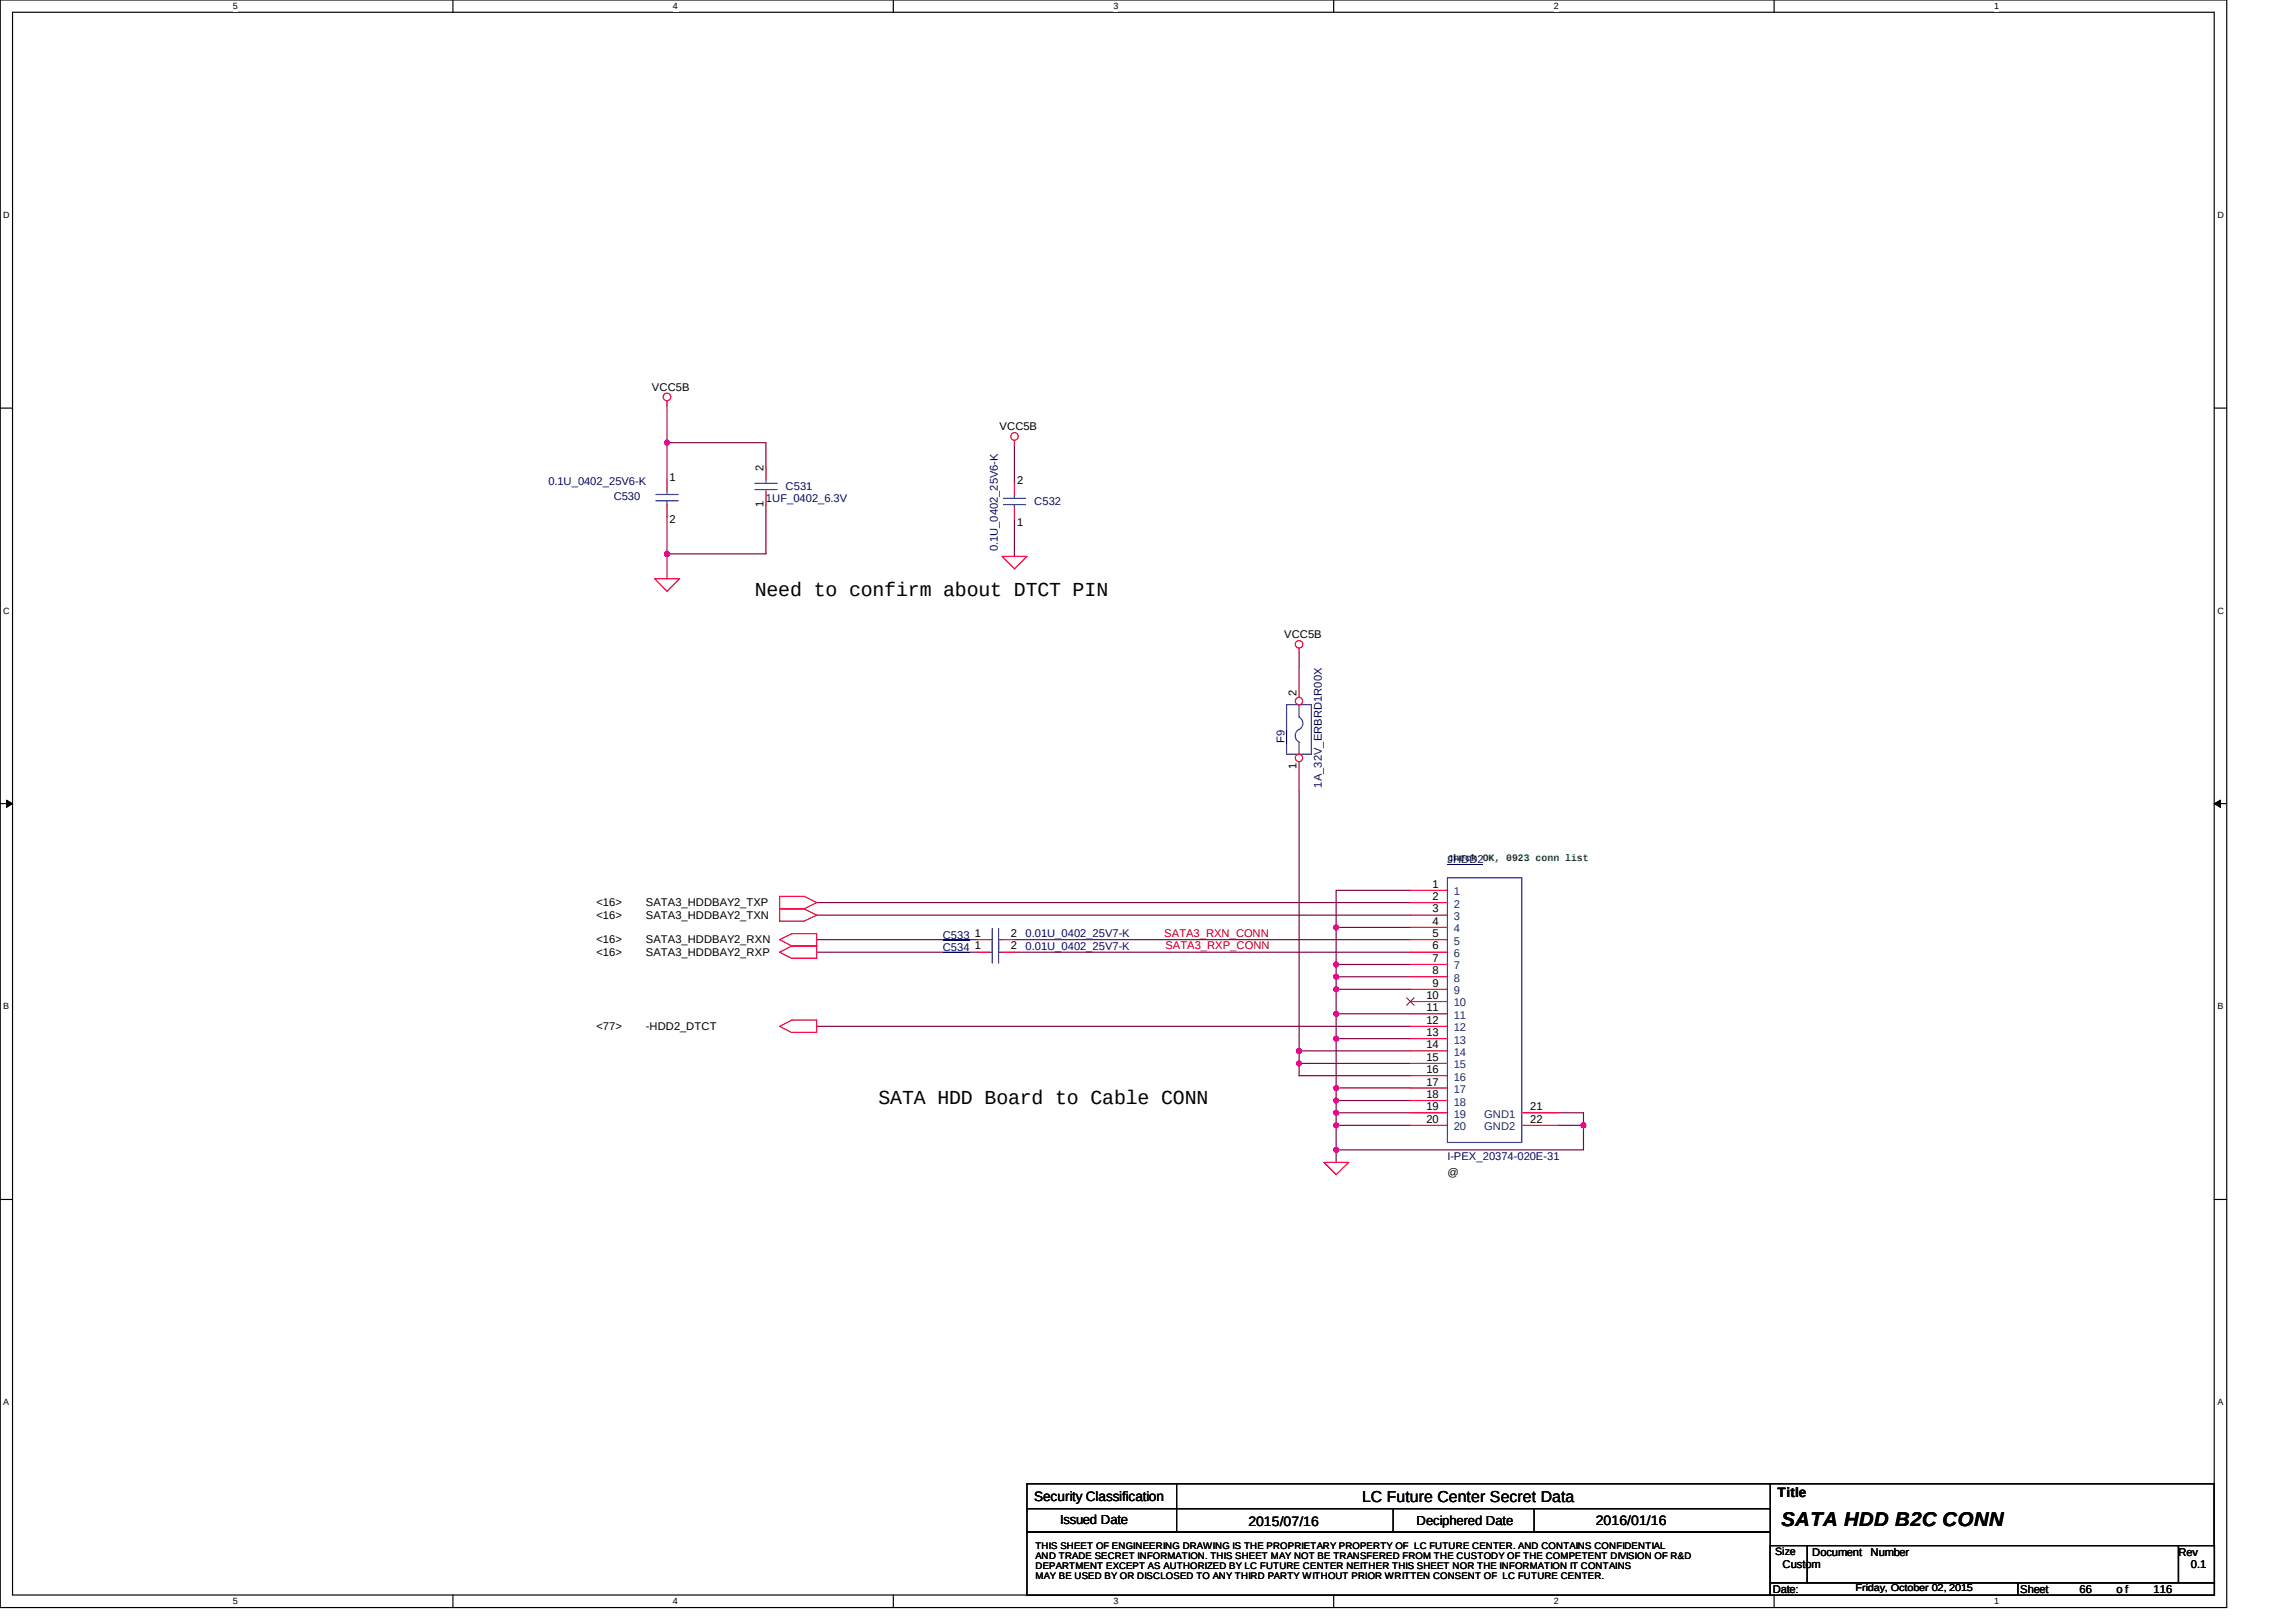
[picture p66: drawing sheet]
<svg xmlns="http://www.w3.org/2000/svg" width="297mm" height="210mm" viewBox="0 0 297 210" stroke-linecap="round" stroke-linejoin="round" font-family="sans-serif">
<defs><g id="words">
<g font-size="2.6">
<text x="97.6" y="77.2">Need to confirm about DTCT PIN</text>
<text x="113.7" y="142.8">SATA HDD Board to Cable CONN</text>
<text x="230.5" y="197.5">SATA HDD B2C CONN</text>
</g>
<text font-size="2" x="176.2" y="194.3">LC Future Center Secret Data</text>
<g font-size="1.8">
<text x="133.8" y="194.2">Security Classification</text>
<text x="161.5" y="197.5">2015/07/16</text>
<text x="206.4" y="197.3">2016/01/16</text>
<text x="230" y="193.8">Title</text>
</g>
<g font-size="1.7">
<text x="137.2" y="197.2">Issued Date</text>
<text x="183.3" y="197.4">Deciphered Date</text>
</g>
<g font-size="1.4">
<text x="84.3" y="50.6">VCC5B</text>
<text x="129.3" y="55.7">VCC5B</text>
<text x="86.6" y="62.3">1</text>
<text x="98.8" y="65.6" transform="rotate(-90 98.8 65.6)">1</text>
<text x="98.8" y="61" transform="rotate(-90 98.8 61)">2</text>
<text x="131.6" y="62.6">2</text>
<text x="86.6" y="67.7">2</text>
<text x="131.6" y="68">1</text>
<text x="166.1" y="82.6">VCC5B</text>
<text x="167.7" y="90.1" transform="rotate(-90 167.7 90.1)">2</text>
<text x="167.7" y="99.5" transform="rotate(-90 167.7 99.5)">1</text>
<text x="77.2" y="117.3">&lt;16&gt;</text>
<text x="77.2" y="118.9">&lt;16&gt;</text>
<text x="83.6" y="117.3">SATA3_HDDBAY2_TXP</text>
<text x="83.6" y="118.9">SATA3_HDDBAY2_TXN</text>
<text x="185.3" y="114.9">1</text>
<text x="185.3" y="116.5">2</text>
<text x="185.3" y="118.1">3</text>
<text x="185.3" y="119.7">4</text>
<text x="77.2" y="122.1">&lt;16&gt;</text>
<text x="77.2" y="123.7">&lt;16&gt;</text>
<text x="83.6" y="122.1">SATA3_HDDBAY2_RXN</text>
<text x="83.6" y="123.7">SATA3_HDDBAY2_RXP</text>
<text x="126.1" y="122.9">1</text>
<text x="126.1" y="121.3">1</text>
<text x="130.8" y="122.9">2</text>
<text x="130.8" y="121.3">2</text>
<text x="185.3" y="121.3">5</text>
<text x="185.3" y="122.9">6</text>
<text x="185.3" y="124.5">7</text>
<text x="184.5" y="129.3">10</text>
<text x="184.5" y="130.9">11</text>
<text x="185.3" y="126.1">8</text>
<text x="185.3" y="127.7">9</text>
<text x="77.2" y="133.3">&lt;77&gt;</text>
<text x="83.6" y="133.3">-HDD2_DTCT</text>
<text x="184.5" y="132.5">12</text>
<text x="184.5" y="134.1">13</text>
<text x="184.5" y="135.7">14</text>
<text x="184.5" y="137.3">15</text>
<text x="184.5" y="138.9">16</text>
<text x="184.5" y="140.5">17</text>
<text x="184.5" y="142.1">18</text>
<text x="184.5" y="143.7">19</text>
<text x="198" y="143.7">21</text>
<text x="184.5" y="145.3">20</text>
<text x="198" y="145.3">22</text>
<text x="187.3" y="152.2">@</text>
<text x="229.7" y="201.3">Size</text>
<text x="230.6" y="202.9">Custom</text>
<text x="234.5" y="201.3">Document</text>
<text x="242" y="201.3">Number</text>
<text x="281.8" y="201.3">Rev</text>
<text x="283.4" y="202.9">0.1</text>
<text x="229.3" y="206.1">Date:</text>
<text x="261.3" y="206.1">Sheet</text>
<text x="269" y="206.1">66</text>
<text x="273.8" y="206.1">o f</text>
<text x="278.6" y="206.1">116</text>
</g>
<g font-size="1.4" fill="#000080">
<text x="70.9" y="62.7">0.1U_0402_25V6-K</text>
<text x="79.4" y="64.7">C530</text>
<text x="99.1" y="65">1UF_0402_6.3V</text>
<text x="101.6" y="63.4">C531</text>
<text x="133.8" y="65.3">C532</text>
<text x="129.1" y="71.4" transform="rotate(-90 129.1 71.4)">0.1U_0402_25V6-K</text>
<text x="166.2" y="96.2" transform="rotate(-90 166.2 96.2)">F9</text>
<text x="171" y="101.9" transform="rotate(-90 171 101.9)">1A_32V_ERBRD1R00X</text>
<text x="187.3" y="111.7">JHDD2</text>
<text x="122" y="123.1">C534</text>
<text x="122" y="121.5">C533</text>
<text x="132.7" y="122.9">0.01U_0402_25V7-K</text>
<text x="132.7" y="121.3">0.01U_0402_25V7-K</text>
<text x="187.3" y="150.1">I-PEX_20374-020E-31</text>
</g>
<g font-size="1.4" fill="#004080">
<text x="188.1" y="115.9">1</text>
<text x="188.1" y="117.5">2</text>
<text x="188.1" y="119.1">3</text>
<text x="188.1" y="120.7">4</text>
<text x="188.1" y="122.3">5</text>
<text x="188.1" y="123.9">6</text>
<text x="188.1" y="125.4">7</text>
<text x="188.1" y="127.1">8</text>
<text x="188.1" y="128.7">9</text>
<text x="188.1" y="130.2">10</text>
<text x="188.1" y="131.9">11</text>
<text x="188.1" y="133.5">12</text>
<text x="188.1" y="135">13</text>
<text x="188.1" y="136.7">14</text>
<text x="188.1" y="138.3">15</text>
<text x="188.1" y="139.9">16</text>
<text x="188.1" y="141.5">17</text>
<text x="188.1" y="143.1">18</text>
<text x="188.1" y="144.7">19</text>
<text x="188.1" y="146.3">20</text>
<text x="192" y="144.7">GND1</text>
<text x="192" y="146.3">GND2</text>
</g>
<g font-size="1.4" fill="#f00">
<text x="150.6" y="121.2">SATA3_RXN_CONN</text>
<text x="150.8" y="122.8">SATA3_RXP_CONN</text>
</g>
<text font-size="1.3" fill="#008000" x="187.3" y="111.4">check OK, 0923 conn list</text>
<text font-size="1.3" x="240.1" y="206">Friday, October 02, 2015</text>
<g font-size="1.2">
<text x="30.1" y="1.2">5</text>
<text x="87.1" y="1.2">4</text>
<text x="144" y="1.2">3</text>
<text x="201" y="1.2">2</text>
<text x="258" y="1.2">1</text>
<text x=".4" y="28.2">D</text>
<text x="286.9" y="28.2">D</text>
<text x=".4" y="79.4">C</text>
<text x="286.9" y="79.4">C</text>
<text x=".4" y="130.6">B</text>
<text x="286.9" y="130.6">B</text>
<text x=".4" y="181.8">A</text>
<text x="286.9" y="181.8">A</text>
<text x="134" y="200.5">THIS SHEET OF ENGINEERING DRAWING IS THE PROPRIETARY PROPERTY OF LC FUTURE CENTER. AND CONTAINS CONFIDENTIAL</text>
<text x="134" y="201.8">AND TRADE SECRET INFORMATION. THIS SHEET MAY NOT BE TRANSFERED FROM THE CUSTODY OF THE COMPETENT DIVISION OF R&amp;D</text>
<text x="134" y="203.1">DEPARTMENT EXCEPT AS AUTHORIZED BY LC FUTURE CENTER NEITHER THIS SHEET NOR THE INFORMATION IT CONTAINS</text>
<text x="30.1" y="207.6">5</text>
<text x="87.1" y="207.6">4</text>
<text x="134" y="204.4">MAY BE USED BY OR DISCLOSED TO ANY THIRD PARTY WITHOUT PRIOR WRITTEN CONSENT OF LC FUTURE CENTER.</text>
<text x="144" y="207.6">3</text>
<text x="201" y="207.6">2</text>
<text x="258" y="207.6">1</text>
</g>
</g></defs>
<path d="M0 0h288.1v208h-288.1zM1.6 1.6h284.9v204.8h-284.9z" fill="none" stroke="#000" stroke-width=".15"/>
<g fill="#fff">
<path d="M30.1 .1h.7v1.3h-.7z" fill-rule="evenodd"/>
<path d="M30.1 206.6h.7v1.3h-.7z" fill-rule="evenodd"/>
</g>
<path d="M58.6 0v1.6M58.6 206.4v1.6" fill="none" stroke="#000" stroke-width=".15"/>
<g fill="#fff">
<path d="M87.1 .1h.6v1.3h-.6z" fill-rule="evenodd"/>
<path d="M87.1 206.6h.6v1.3h-.6z" fill-rule="evenodd"/>
</g>
<path d="M115.6 0v1.6M115.6 206.4v1.6" fill="none" stroke="#000" stroke-width=".15"/>
<g fill="#fff">
<path d="M144 .1h.7v1.3h-.7z" fill-rule="evenodd"/>
<path d="M144 206.6h.7v1.3h-.7z" fill-rule="evenodd"/>
</g>
<path d="M172.5 0v1.6M172.5 206.4v1.6" fill="none" stroke="#000" stroke-width=".15"/>
<g fill="#fff">
<path d="M201 .1h.6v1.3h-.6z" fill-rule="evenodd"/>
<path d="M201 206.6h.6v1.3h-.6z" fill-rule="evenodd"/>
</g>
<path d="M229.5 0v1.6M229.5 206.4v1.6" fill="none" stroke="#000" stroke-width=".15"/>
<g fill="#fff">
<path d="M258 .1h.6v1.3h-.6z" fill-rule="evenodd"/>
<path d="M258 206.6h.6v1.3h-.6z" fill-rule="evenodd"/>
<path d="M.4 27.2h.9v1.3h-.9z" fill-rule="evenodd"/>
<path d="M286.9 27.2h.8v1.3h-.8z" fill-rule="evenodd"/>
<path d="M.4 78.4h.9v1.3h-.9z" fill-rule="evenodd"/>
<path d="M286.9 78.4h.8v1.3h-.8z" fill-rule="evenodd"/>
</g>
<path d="M0 52.8h1.6M286.5 52.8h1.6" fill="none" stroke="#000" stroke-width=".15"/>
<g fill="#fff">
<path d="M.4 129.6h.8v1.3h-.8z" fill-rule="evenodd"/>
<path d="M286.9 129.6h.8v1.3h-.8z" fill-rule="evenodd"/>
</g>
<path d="M0 104h1.6M286.5 104h1.6" fill="none" stroke="#000" stroke-width=".15"/>
<path d="M.8 103.5l.8 .5-.8 .5zM286.5 104l.8-.5v1z" fill="#000"/>
<path d="M.8 103.5l.8 .5-.8 .5zM286.5 104l.8-.5v1z" fill="none" stroke="#000" stroke-width=".13"/>
<g fill="#fff">
<path d="M.4 180.8h.8v1.3h-.8z" fill-rule="evenodd"/>
<path d="M286.9 180.8h.8v1.3h-.8z" fill-rule="evenodd"/>
</g>
<path d="M0 155.2h1.6M286.5 155.2h1.6" fill="none" stroke="#000" stroke-width=".15"/>
<path d="M86.3 57.3v4.8M99.1 57.3v3.2M99.1 65.3v6.4h-12.8v3.2" fill="none" stroke="#800040" stroke-width=".15"/>
<circle cx="86.3" cy="71.7" r=".32" fill="#f0f"/>
<circle cx="86.3" cy="71.7" r=".32" fill="none" stroke="#f0f" stroke-width=".15"/>
<path d="M86.3 52.5v4.8h12.8" fill="none" stroke="#800040" stroke-width=".15"/>
<circle cx="86.3" cy="57.3" r=".32" fill="#f0f"/>
<circle cx="86.3" cy="57.3" r=".32" fill="none" stroke="#f0f" stroke-width=".15"/>
<path d="M131.2 57.6v4.8M86.3 66.9v4.8M131.2 67.2v4.8M105.7 116.8h76.8M105.7 118.4h76.8M172.9 115.2h9.6M105.7 121.6h20.7M105.7 123.2h20.7M131.2 121.6h51.3M131.2 123.2h51.3M182.5 124.8h-9.6v1.6" fill="none" stroke="#800040" stroke-width=".15"/>
<circle cx="172.9" cy="124.8" r=".32" fill="#f0f"/>
<circle cx="172.9" cy="124.8" r=".32" fill="none" stroke="#f0f" stroke-width=".15"/>
<path d="M172.9 120h9.6" fill="none" stroke="#800040" stroke-width=".15"/>
<circle cx="172.9" cy="120" r=".32" fill="#f0f"/>
<circle cx="172.9" cy="120" r=".32" fill="none" stroke="#f0f" stroke-width=".15"/>
<path d="M168.1 84.5v1.9M168.1 102.4v33.6M172.9 115.2v9.6M182.5 134.4h-9.6v6.4" fill="none" stroke="#800040" stroke-width=".15"/>
<circle cx="168.1" cy="136" r=".32" fill="#f0f"/>
<circle cx="168.1" cy="136" r=".32" fill="none" stroke="#f0f" stroke-width=".15"/>
<path d="M201.6 144h3.3v1.6" fill="none" stroke="#800040" stroke-width=".15"/>
<circle cx="204.9" cy="145.6" r=".32" fill="#f0f"/>
<circle cx="204.9" cy="145.6" r=".32" fill="none" stroke="#f0f" stroke-width=".15"/>
<path d="M172.9 148.8h32" fill="none" stroke="#800040" stroke-width=".15"/>
<circle cx="172.9" cy="148.8" r=".32" fill="#f0f"/>
<circle cx="172.9" cy="148.8" r=".32" fill="none" stroke="#f0f" stroke-width=".15"/>
<path d="M105.7 132.8h76.8M182.5 131.2h-9.6v3.2M172.9 148.8v1.6M201.6 145.6h3.3v3.2" fill="none" stroke="#800040" stroke-width=".15"/>
<circle cx="172.9" cy="134.4" r=".32" fill="#f0f"/>
<circle cx="172.9" cy="134.4" r=".32" fill="none" stroke="#f0f" stroke-width=".15"/>
<circle cx="172.9" cy="131.2" r=".32" fill="#f0f"/>
<circle cx="172.9" cy="131.2" r=".32" fill="none" stroke="#f0f" stroke-width=".15"/>
<path d="M168.1 139.2h14.4M182.5 136h-14.4v1.6h14.4" fill="none" stroke="#800040" stroke-width=".15"/>
<circle cx="168.1" cy="137.6" r=".32" fill="#f0f"/>
<circle cx="168.1" cy="137.6" r=".32" fill="none" stroke="#f0f" stroke-width=".15"/>
<path d="M168.1 137.6v1.6M172.9 126.4h9.6" fill="none" stroke="#800040" stroke-width=".15"/>
<circle cx="172.9" cy="126.4" r=".32" fill="#f0f"/>
<circle cx="172.9" cy="126.4" r=".32" fill="none" stroke="#f0f" stroke-width=".15"/>
<path d="M172.9 126.4v1.6h9.6" fill="none" stroke="#800040" stroke-width=".15"/>
<circle cx="172.9" cy="128" r=".32" fill="#f0f"/>
<circle cx="172.9" cy="128" r=".32" fill="none" stroke="#f0f" stroke-width=".15"/>
<path d="M172.9 128v3.2M172.9 140.8h9.6" fill="none" stroke="#800040" stroke-width=".15"/>
<circle cx="172.9" cy="140.8" r=".32" fill="#f0f"/>
<circle cx="172.9" cy="140.8" r=".32" fill="none" stroke="#f0f" stroke-width=".15"/>
<path d="M172.9 140.8v1.6h9.6" fill="none" stroke="#800040" stroke-width=".15"/>
<circle cx="172.9" cy="142.4" r=".32" fill="#f0f"/>
<circle cx="172.9" cy="142.4" r=".32" fill="none" stroke="#f0f" stroke-width=".15"/>
<path d="M172.9 142.4v1.6h9.6" fill="none" stroke="#800040" stroke-width=".15"/>
<circle cx="172.9" cy="144" r=".32" fill="#f0f"/>
<circle cx="172.9" cy="144" r=".32" fill="none" stroke="#f0f" stroke-width=".15"/>
<path d="M172.9 144v1.6h9.6" fill="none" stroke="#800040" stroke-width=".15"/>
<circle cx="172.9" cy="145.6" r=".32" fill="#f0f"/>
<circle cx="172.9" cy="145.6" r=".32" fill="none" stroke="#f0f" stroke-width=".15"/>
<path d="M172.9 145.6v3.2" fill="none" stroke="#800040" stroke-width=".15"/>
<g fill="none" stroke="#f00" stroke-width=".15">
<path d="M86.3 51.8v.7M131.2 57v.6M86.3 62.1v1.6M86.3 65.3v1.6M87.9 74.9h-3.2l1.6 1.6 1.6-1.6M99.1 60.5v1.6M99.1 63.7v1.6M131.2 62.4v1.6M131.2 65.6v1.6M131.2 73.6l1.7-1.6h-3.3l1.7 1.6M168.1 83.9v.6M100.9 116h3.1l1.7 .8-1.7 .8 1.7 .8-1.7 .8h-3.1z"/>
<path d="M100.9 117.6h3.1M182.5 115.2h4.8M182.5 116.8h4.8M182.5 118.4h4.8M102.4 122.4l-1.5-.8 1.5-.8h3.3v3.2h-3.3M102.4 133.6h3.3v-1.6h-3.3l-1.5 .8 1.5 .8M102.4 122.4h3.3M102.4 122.4l-1.5 .8 1.5 .8M126.4 123.2h1.7M126.4 121.6h1.7M129.6 123.2h1.6M129.6 121.6h1.6"/>
<path d="M182.5 123.2h4.8M182.5 120h4.8M182.5 121.6h4.8M182.5 124.8h4.8M182.5 126.4h4.8M182.5 128h4.8M182.5 129.6h4.8M182.5 131.2h4.8M182.5 132.8h4.8M182.5 134.4h4.8M182.5 136h4.8M182.5 137.6h4.8"/>
<path d="M182.5 139.2h4.8M174.4 150.4h-3.1l1.6 1.6 1.6-1.6M182.5 140.8h4.8M182.5 142.4h4.8M182.5 144h4.8M182.5 145.6h4.8M196.8 144h4.8M196.8 145.6h4.8"/>
<circle cx="86.3" cy="51.4" r=".49"/>
<circle cx="131.2" cy="56.5" r=".49"/>
<circle cx="168.1" cy="83.4" r=".49"/>
</g>
<path d="M132.9 192h96.1v3.2h-96.1zM132.9 195.2h96.1v3.1h-96.1zM132.9 198.3h96.1v8.1h-96.1zM152.2 192v6.3M180.2 195.2v3.1M198.5 195.2v3.1M228.8 192h57.7v8M229 200h4.8v4.8h-4.8zM229 204.8h32.1v1.6h-32.1zM233.8 200h48v4.8h-48zM261 204.8h25.5v1.6h-25.5zM281.8 200h4.7v4.8h-4.7z" fill="none" stroke="#000" stroke-width=".15"/>
<g fill="none" stroke="#00f" stroke-width=".15">
<path d="M84.8 64.8h2.9M84.8 64h2.9M86.3 63.7v.3M86.3 64.8v.5M97.6 62.5h2.9M97.6 63.4h2.9M99.1 62.1v.4M99.1 63.4v.3M129.8 64.5h2.9M129.8 65.3h2.9M131.2 64v.5M131.2 65.3v.3"/>
<path d="M166.4 91.2h3.3v6.4h-3.3zM168.1 94.4a.94 .94 0 0 0 0 1.6v1.6M168.1 92.8a.94 .94 0 0 1 0 1.6M168.1 91.2v1.6M187.3 113.6h9.6v34.2h-9.6zM128.1 123.2h.3M128.1 121.6h.3M128.4 120.2v4.4M129.2 123.2h.4M129.2 120.2v4.4M129.2 121.6h.4"/>
</g>
<path d="M187.3 111.9h4.6M122 123.3h3.4" fill="none" stroke="#000080" stroke-width=".13"/>
<path d="M182 129.1l1 1M183 129.1l-1 1" fill="none" stroke="#804000" stroke-width=".13"/>
<path d="M122 121.7h3.4" fill="none" stroke="#000080" stroke-width=".14"/>
<path d="M166.3 94.5h.1v1.7h-.1z" fill-rule="evenodd" fill="#000080"/>
<circle cx="168.1" cy="90.7" r=".47" fill="#fff"/>
<g fill="none" stroke="#f00" stroke-width=".15">
<path d="M168.1 86.4v3.8"/>
<circle cx="168.1" cy="90.7" r=".47"/>
</g>
<circle cx="168.1" cy="98.1" r=".47" fill="#fff"/>
<g fill="none" stroke="#f00" stroke-width=".15">
<path d="M168.1 98.6v3.8"/>
<circle cx="168.1" cy="98.1" r=".47"/>
</g>
<circle cx="86.3" cy="71.7" r=".32" fill="#f0f"/>
<circle cx="86.3" cy="71.7" r=".32" fill="none" stroke="#f0f" stroke-width=".15"/>
<circle cx="86.3" cy="57.3" r=".32" fill="#f0f"/>
<circle cx="86.3" cy="57.3" r=".32" fill="none" stroke="#f0f" stroke-width=".15"/>
<circle cx="172.9" cy="124.8" r=".32" fill="#f0f"/>
<circle cx="172.9" cy="124.8" r=".32" fill="none" stroke="#f0f" stroke-width=".15"/>
<circle cx="172.9" cy="120" r=".32" fill="#f0f"/>
<circle cx="172.9" cy="120" r=".32" fill="none" stroke="#f0f" stroke-width=".15"/>
<circle cx="168.1" cy="136" r=".32" fill="#f0f"/>
<circle cx="168.1" cy="136" r=".32" fill="none" stroke="#f0f" stroke-width=".15"/>
<circle cx="204.9" cy="145.6" r=".32" fill="#f0f"/>
<circle cx="204.9" cy="145.6" r=".32" fill="none" stroke="#f0f" stroke-width=".15"/>
<circle cx="172.9" cy="148.8" r=".32" fill="#f0f"/>
<circle cx="172.9" cy="148.8" r=".32" fill="none" stroke="#f0f" stroke-width=".15"/>
<circle cx="172.9" cy="134.4" r=".32" fill="#f0f"/>
<circle cx="172.9" cy="134.4" r=".32" fill="none" stroke="#f0f" stroke-width=".15"/>
<circle cx="172.9" cy="131.2" r=".32" fill="#f0f"/>
<circle cx="172.9" cy="131.2" r=".32" fill="none" stroke="#f0f" stroke-width=".15"/>
<circle cx="168.1" cy="137.6" r=".32" fill="#f0f"/>
<circle cx="168.1" cy="137.6" r=".32" fill="none" stroke="#f0f" stroke-width=".15"/>
<circle cx="172.9" cy="126.4" r=".32" fill="#f0f"/>
<circle cx="172.9" cy="126.4" r=".32" fill="none" stroke="#f0f" stroke-width=".15"/>
<circle cx="172.9" cy="128" r=".32" fill="#f0f"/>
<circle cx="172.9" cy="128" r=".32" fill="none" stroke="#f0f" stroke-width=".15"/>
<circle cx="172.9" cy="140.8" r=".32" fill="#f0f"/>
<circle cx="172.9" cy="140.8" r=".32" fill="none" stroke="#f0f" stroke-width=".15"/>
<circle cx="172.9" cy="142.4" r=".32" fill="#f0f"/>
<circle cx="172.9" cy="142.4" r=".32" fill="none" stroke="#f0f" stroke-width=".15"/>
<circle cx="172.9" cy="144" r=".32" fill="#f0f"/>
<circle cx="172.9" cy="144" r=".32" fill="none" stroke="#f0f" stroke-width=".15"/>
<circle cx="172.9" cy="145.6" r=".32" fill="#f0f"/>
<circle cx="172.9" cy="145.6" r=".32" fill="none" stroke="#f0f" stroke-width=".15"/>
<use href="#words"/>
</svg>
